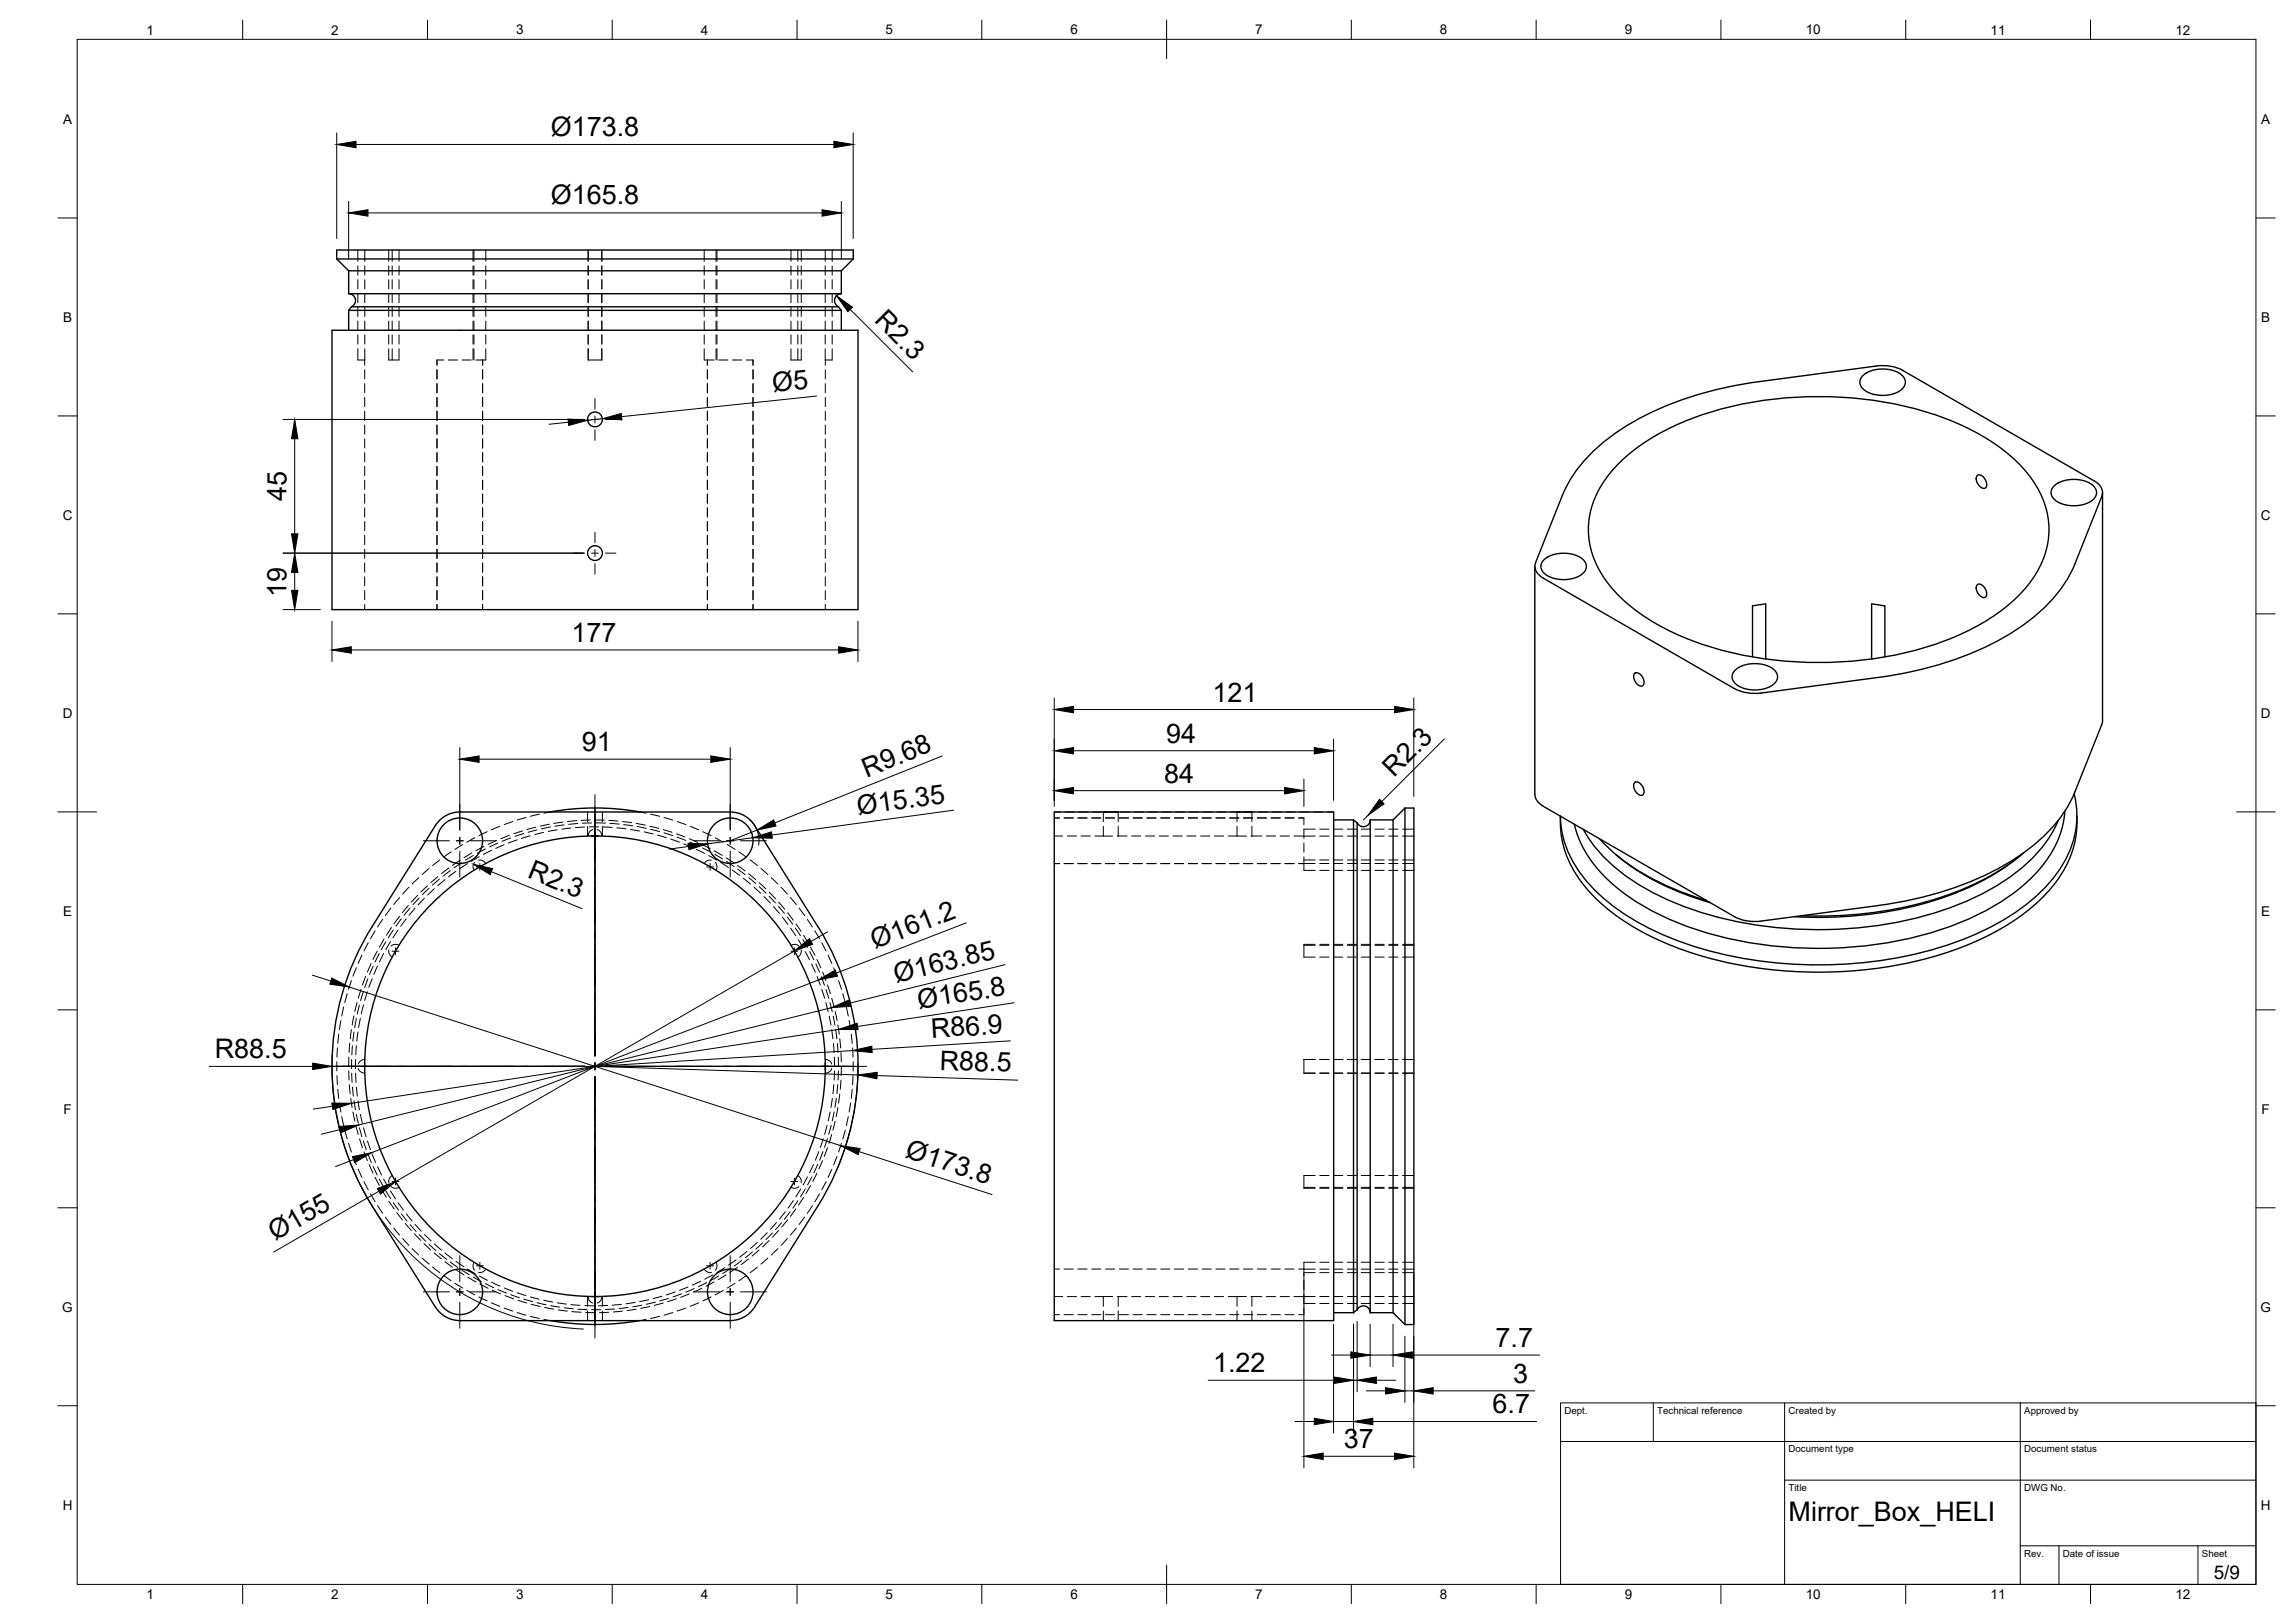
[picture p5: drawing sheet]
<svg xmlns="http://www.w3.org/2000/svg" width="594mm" height="420mm" viewBox="0 0 594 420" stroke-linecap="round" stroke-linejoin="round" font-family="sans-serif">
<defs><g id="words">
<g font-size="7">
<text x="142.6" y="35.2">Ø173.8</text>
<text x="142.6" y="52.9">Ø165.8</text>
<text x="226.1" y="83.2" transform="rotate(45 226.1 83.2)">R2.3</text>
<text x="200.2" y="101.5" transform="rotate(-6 200.2 101.5)">Ø5</text>
<text x="74.2" y="129.7" transform="rotate(-90 74.2 129.7)">45</text>
<text x="74.2" y="154.6" transform="rotate(-90 74.2 154.6)">19</text>
<text x="148" y="166.3">177</text>
<text x="313.9" y="181.7">121</text>
<text x="150.6" y="194.4">91</text>
<text x="301.9" y="192.3">94</text>
<text x="224.3" y="201.3" transform="rotate(-22 224.3 201.3)">R9.68</text>
<text x="301.3" y="202.6">84</text>
<text x="360.8" y="201.5" transform="rotate(-45 360.8 201.5)">R2.3</text>
<text x="222.2" y="210.9" transform="rotate(-8 222.2 210.9)">Ø15.35</text>
<text x="136.2" y="227.1" transform="rotate(22 136.2 227.1)">R2.3</text>
<text x="226.4" y="245.7" transform="rotate(-21 226.4 245.7)">Ø161.2</text>
<text x="232" y="254.4" transform="rotate(-14 232 254.4)">Ø163.85</text>
<text x="237.9" y="261.1" transform="rotate(-9 237.9 261.1)">Ø165.8</text>
<text x="241.1" y="268.6" transform="rotate(-4 241.1 268.6)">R86.9</text>
<text x="55.6" y="274">R88.5</text>
<text x="243.2" y="276.9" transform="rotate(2 243.2 276.9)">R88.5</text>
<text x="234.1" y="299.6" transform="rotate(18 234.1 299.6)">Ø173.8</text>
<text x="71.2" y="321.4" transform="rotate(-30 71.2 321.4)">Ø155</text>
<text x="387.2" y="348.8">7.7</text>
<text x="314" y="355.3">1.22</text>
<text x="391.7" y="358">3</text>
<text x="386.4" y="365.9">6.7</text>
<text x="347.9" y="374.9">37</text>
<text x="463" y="393.7">Mirror_Box_HELI</text>
</g>
<text font-size="4.9" x="573.1" y="408.8">5/9</text>
<g font-size="3.5">
<text x="37.9" y="8.9">1</text>
<text x="85.8" y="8.9">2</text>
<text x="133.6" y="8.9">3</text>
<text x="181.4" y="8.9">4</text>
<text x="229.3" y="8.9">5</text>
<text x="277.1" y="8.9">6</text>
<text x="324.9" y="8.9">7</text>
<text x="372.7" y="8.9">8</text>
<text x="420.6" y="8.9">9</text>
<text x="467.4" y="8.9">10</text>
<text x="515.3" y="8.9">11</text>
<text x="563.1" y="8.9">12</text>
<text x="16.3" y="32">A</text>
<text x="585.3" y="32">A</text>
<text x="16.3" y="83.3">B</text>
<text x="585.3" y="83.3">B</text>
<text x="16.2" y="134.6">C</text>
<text x="585.2" y="134.6">C</text>
<text x="16.2" y="185.8">D</text>
<text x="585.2" y="185.8">D</text>
<text x="16.3" y="237">E</text>
<text x="585.3" y="237">E</text>
<text x="16.4" y="288.3">F</text>
<text x="585.4" y="288.3">F</text>
<text x="16.1" y="339.6">G</text>
<text x="585.1" y="339.6">G</text>
<text x="16.2" y="390.8">H</text>
<text x="585.2" y="390.8">H</text>
<text x="37.9" y="413.9">1</text>
<text x="85.8" y="413.9">2</text>
<text x="133.6" y="413.9">3</text>
<text x="181.4" y="413.9">4</text>
<text x="229.3" y="413.9">5</text>
<text x="277.1" y="413.9">6</text>
<text x="324.9" y="413.9">7</text>
<text x="372.7" y="413.9">8</text>
<text x="420.6" y="413.9">9</text>
<text x="467.4" y="413.9">10</text>
<text x="515.3" y="413.9">11</text>
<text x="563.1" y="413.9">12</text>
</g>
<g font-size="2.5">
<text x="405" y="366">Dept.</text>
<text x="429" y="366">Technical reference</text>
<text x="463" y="366">Created by</text>
<text x="524" y="366">Approved by</text>
<text x="463" y="376">Document type</text>
<text x="524" y="376">Document status</text>
<text x="463" y="386">Title</text>
<text x="524" y="386">DWG No.</text>
<text x="524" y="403">Rev.</text>
<text x="534" y="403">Date of issue</text>
<text x="570" y="403">Sheet</text>
</g>
</g></defs>
<!-- layer: Visible -->
<g fill="none" stroke="#000" stroke-width=".36">
<path d="M87.2 67v-2.3h133.7v2.3M87.2 67h133.7M87.2 67l3.1 3.1M90.3 76h127.5M90.3 70.1h127.5M90.3 70.1v5.9M90.3 76a1.77 1.77 0 0 1 1.7 1.4 1.77 1.77 0 0 1-1 2M91 79.4h126M91 79.4l-.7 .9v5.2M217 79.4l.8 .9M217.8 70.1v5.9M217.8 76a1.77 1.77 0 0 0-1.7 1.4 1.77 1.77 0 0 0 .9 2"/>
<path d="M220.9 67l-3.1 3.1M85.9 85.5h136.2v72.3h-136.2zM90.3 80.3h127.5M217.8 80.3v5.2M482.5 97a8.7 8.7 0 0 1 9.7 0 2.47 2.47 0 0 1 1 2.4 2.47 2.47 0 0 1-1.7 2 8.5 8.5 0 0 1-9.5-1 2.28 2.28 0 0 1 .5-3.4zM485.6 94.8l-30.1 4a85.5 85.5 0 0 0-37.1 13.2 37.5 37.5 0 0 0-14 16.3M485.7 94.7a11.5 11.5 0 0 1 6.9 1.2l49.5 28.6M404.4 128.2l-6.9 17.5M418.9 120.1a57.7 57.7 0 0 1 25.9-14 98.5 98.5 0 0 1 58.8 2.2 50.6 50.6 0 0 1 20.9 13.8 21.8 21.8 0 0 1 4 23.7 36.1 36.1 0 0 1-15.6 15.6 86.2 86.2 0 0 1-42.1 10.1 86.2 86.2 0 0 1-42.2-10.1 36.1 36.1 0 0 1-15.5-15.6 21.2 21.2 0 0 1 2.4-21.7zM511.7 123.2l.5-.3 .4 .1 1.1 .8 .6 1.4-.1 .7-.2 .4h-.9l-1-.8-.5-1.4zM532 125.6a8.7 8.7 0 0 1 9.7 0 2.47 2.47 0 0 1 1 2.4 2.47 2.47 0 0 1-1.7 1.9 8.5 8.5 0 0 1-9.5-1 2.28 2.28 0 0 1 .5-3.3zM542.1 124.5a3.4 3.4 0 0 1 2 4"/>
<path d="M544.1 128.5l-7 17.4a38.5 38.5 0 0 1-16 17.7 86.8 86.8 0 0 1-35 11.8l-30.2 4a11.5 11.5 0 0 1-6.9-1.1M544.3 127.5l-.1 59.4-7.1 18.1a38.3 38.3 0 0 1-16 17.6 87.1 87.1 0 0 1-35 11.8l-30.2 4a11.3 11.3 0 0 1-6.9-1.1l-49.5-28.6-1-.7-.8-.9-.4-1.4M397.3 146.6v59.1M397.5 145.7a3.2 3.2 0 0 0 2 4l49.5 28.6M399.9 144.7a8.7 8.7 0 0 1 9.7 0 2.47 2.47 0 0 1 1 2.4 2.47 2.47 0 0 1-1.7 1.9 8.5 8.5 0 0 1-9.5-.9 2.28 2.28 0 0 1 .5-3.4zM484.5 156.4v14.2M484.5 156.3l3.4 .6v13.2M511.7 151.5l.4-.3h.5l1.1 .9 .6 1.4-.1 .7-.3 .4h-.9l-1-1-.4-1.2zM423.3 174.2a2.29 2.29 0 0 1 2.1 3.1 1.37 1.37 0 0 1-2.1-.9 1.79 1.79 0 0 1 0-2.2zM449.4 173.3a8.7 8.7 0 0 1 9.7 0 2.47 2.47 0 0 1 1 2.4 2.47 2.47 0 0 1-1.7 1.9 8.5 8.5 0 0 1-9.5-1 2.28 2.28 0 0 1 .5-3.3zM453.6 170.1v-13.2l3.5-.6v14.3M142.4 210.2a66.9 66.9 0 0 1 23.2 0"/>
<path d="M272.9 210.2h72.3v131.7h-72.3zM345.2 212.3h5.2l.9 .7v126.1M350.4 212.3v127.5M354.7 212.3v127.5M354.7 212.2a1.77 1.77 0 0 1-1.4 1.8 1.77 1.77 0 0 1-2-1M354.7 212.3h5.9M360.6 212.3v127.5M363.7 209.2h2.3v133.7h-2.3M363.7 209.2v133.7M363.7 209.2l-3.1 3.1M414 217.1a57.5 57.5 0 0 0 25.8 15.4l1.9 .6M423.3 202.5a2.29 2.29 0 0 1 2.1 3.1 1.37 1.37 0 0 1-2.1-.9 1.79 1.79 0 0 1 0-2.2z"/>
<path d="M532.9 212.2a37.7 37.7 0 0 1-16.6 17.4 90.6 90.6 0 0 1-43.3 11 95.5 95.5 0 0 1-44.5-9.2 42.3 42.3 0 0 1-18.7-16.7M534.5 209.9a26.9 26.9 0 0 1-8.9 17.6 64.5 64.5 0 0 1-28.5 14.7 105.3 105.3 0 0 1-61.1-2.6 54.8 54.8 0 0 1-22.8-15.1 27 27 0 0 1-5.7-11.1M536.9 205.5a24.4 24.4 0 0 1-5.2 21.5 55.4 55.4 0 0 1-24.5 16.6 109.1 109.1 0 0 1-75.2-.9 52.1 52.1 0 0 1-23.2-17 25.1 25.1 0 0 1-4.9-14.4 26.2 26.2 0 0 0 7.1 19.1 57 57 0 0 0 22.4 14.7 109.3 109.3 0 0 0 74.8 0 57 57 0 0 0 22.4-14.7 26.2 26.2 0 0 0 7-19.2M96.3 239.9l16.4-26.2a7.4 7.4 0 0 1 6.3-3.5h70a7.4 7.4 0 0 1 6.3 3.5l16.5 26.2M96.3 239.9a68.1 68.1 0 0 0 0 72.2l16.4 26.3a7.5 7.5 0 0 0 6.3 3.5h70a7.5 7.5 0 0 0 6.3-3.5l16.5-26.3a68.1 68.1 0 0 0 0-72.2M418.3 221.2l.6 .5M418.9 221.7a65.2 65.2 0 0 0 23.8 12M523.3 221.2a67.1 67.1 0 0 1-28.6 13.6 105.5 105.5 0 0 1-30.2 2.5M523.9 220.7a69.2 69.2 0 0 1-30.1 14 107 107 0 0 1-27.5 2.4M345.2 339.8h5.2M351.3 339.1l-.9 .7M351.3 339.1a1.77 1.77 0 0 1 2-1 1.77 1.77 0 0 1 1.4 1.7"/>
<path d="M354.7 339.8h5.9M360.6 339.8l3.1 3.1M142.4 341.9a66.9 66.9 0 0 0 23.2 0"/>
<circle cx="154" cy="108.6" r="1.92"/>
<circle cx="154" cy="143.2" r="1.92"/>
<circle cx="119" cy="217.6" r="5.9"/>
<circle cx="189" cy="217.6" r="5.9"/>
<circle cx="154" cy="276" r="59.6"/>
<circle cx="119" cy="334.4" r="5.9"/>
<circle cx="189" cy="334.4" r="5.9"/>
</g>
<!-- layer: Hidden -->
<g fill="none" stroke="#000" stroke-width=".26">
<path d="M92.6 64.7v2.9M92.6 68.8v2.4M92.6 72.4v2.4M92.6 76v2.4M92.6 79.6v2.3M94.4 64.7v2.9M94.4 68.8v2.4M94.4 72.4v2.4M94.4 76v2.4M94.4 79.6v2.3M100.6 64.7v2.9M100.6 68.8v2.4"/>
<path d="M100.6 72.4v2.4M100.6 76v2.4M100.6 79.6v2.3M101.5 64.7v2.9M101.5 68.8v2.4M101.5 72.4v2.4M101.5 76v2.4M101.5 79.6v2.3M103.3 64.7v2.9M103.3 68.8v2.4M103.3 72.4v2.4M103.3 76v2.4"/>
<path d="M103.3 79.6v2.3M122.4 64.7v2.9M122.4 68.8v2.4M122.4 72.4v2.4M122.4 76v2.4M122.4 79.6v2.3M122.7 64.7v2.9M122.7 68.8v2.4M122.7 72.4v2.4M122.7 76v2.4M122.7 79.6v2.3M125.8 64.7v2.9"/>
<path d="M125.8 68.8v2.4M125.8 72.4v2.4M125.8 76v2.4M125.8 79.6v2.3M152.3 64.7v2.9M152.3 68.8v2.4M152.3 72.4v2.4M152.3 76v2.4M152.3 79.6v2.3M155.8 64.7v2.9M155.8 68.8v2.4M155.8 72.4v2.4"/>
<path d="M155.8 76v2.4M155.8 79.6v2.3M182.3 64.7v2.9M182.3 68.8v2.4M182.3 72.4v2.4M182.3 76v2.4M182.3 79.6v2.3M185.4 64.7v2.9M185.4 68.8v2.4M185.4 72.4v2.4M185.4 76v2.4M185.4 79.6v2.3"/>
<path d="M185.6 64.7v2.9M185.6 68.8v2.4M185.6 72.4v2.4M185.6 76v2.4M185.6 79.6v2.3M204.7 64.7v2.9M204.7 68.8v2.4M204.7 72.4v2.4M204.7 76v2.4M204.7 79.6v2.3M206.5 64.7v2.9M206.5 68.8v2.4"/>
<path d="M206.5 72.4v2.4M206.5 76v2.4M206.5 79.6v2.3M207.4 64.7v2.9M207.4 68.8v2.4M207.4 72.4v2.4M207.4 76v2.4M207.4 79.6v2.3M213.6 64.7v2.9M213.6 68.8v2.4M213.6 72.4v2.4M213.6 76v2.4"/>
<path d="M213.6 79.6v2.3M215.4 64.7v2.9M215.4 68.8v2.4M215.4 72.4v2.4M215.4 76v2.4M215.4 79.6v2.3M92.6 90.3v2.9h1.8M92.6 83.1v2.4M92.6 86.7v2.4M94.4 95.7v2.4M94.4 99.3v2.4M94.4 83.1v2.4"/>
<path d="M94.4 86.7v2.4M94.4 90.3v4.3M100.6 90.3v2.9h2.7v-2.9M100.6 83.1v2.4M100.6 86.7v2.4M101.5 83.1v2.4M101.5 86.7v2.4M101.5 90.3v2.9M103.3 83.1v2.4M103.3 86.7v2.4M113.1 95.7v2.4M113.1 99.3v2.4"/>
<path d="M114.9 93.2h-1.8v1.4M116 93.2h2.4M119.6 93.2h2.4M122.4 83.1v2.4M122.4 86.7v2.4M122.4 90.3v2.9M122.7 83.1v2.4M122.7 86.7v2.4M122.7 90.3v2.9M123.2 93.2h1.7M124.9 93.2v1.4M124.9 95.7v2.4"/>
<path d="M124.9 99.3v2.4M125.8 90.3v2.9h-.9M125.8 83.1v2.4M125.8 86.7v2.4M152.3 90.3v2.9h3.5v-2.9M152.3 83.1v2.4M152.3 86.7v2.4M155.8 83.1v2.4M155.8 86.7v2.4M182.3 90.3v2.9h.8M182.3 83.1v2.4M182.3 86.7v2.4"/>
<path d="M183.1 93.2h1.7M183.1 93.2v1.4M183.1 95.7v2.4M183.1 99.3v2.4M185.4 83.1v2.4M185.4 86.7v2.4M185.4 90.3v2.9M185.6 83.1v2.4M185.6 86.7v2.4M185.6 90.3v2.9M186.1 93.2h2.3M189.6 93.2h2.4"/>
<path d="M193.2 93.2h1.7v1.4M194.9 95.7v2.4M194.9 99.3v2.4M204.7 90.3v2.9h2.7v-2.9M204.7 83.1v2.4M204.7 86.7v2.4M206.5 83.1v2.4M206.5 86.7v2.4M206.5 90.3v2.9M207.4 83.1v2.4M207.4 86.7v2.4M213.6 83.1v2.4"/>
<path d="M213.6 86.7v2.4M213.6 90.3v4.3M213.6 95.7v2.4M213.6 99.3v2.4M215.4 90.3v2.9h-1.8M215.4 83.1v2.4M215.4 86.7v2.4M94.4 102.9v2.4M94.4 106.4v2.4M94.4 110v2.4M94.4 113.6v2.4M94.4 117.2v2.3"/>
<path d="M113.1 102.9v2.4M113.1 106.4v2.4M113.1 110v2.4M113.1 113.6v2.4M113.1 117.2v2.3M124.9 102.9v2.4M124.9 106.4v2.4M124.9 110v2.4M124.9 113.6v2.4M124.9 117.2v2.3M183.1 102.9v2.4M183.1 106.4v2.4"/>
<path d="M183.1 110v2.4M183.1 113.6v2.4M183.1 117.2v2.3M194.9 102.9v2.4M194.9 106.4v2.4M194.9 110v2.4M194.9 113.6v2.4M194.9 117.2v2.3M213.6 102.9v2.4M213.6 106.4v2.4M213.6 110v2.4M213.6 113.6v2.4"/>
<path d="M213.6 117.2v2.3M94.4 120.7v2.4M94.4 124.3v2.4M94.4 127.9v2.4M94.4 131.5v2.3M94.4 135v2.4M94.4 138.6v2.4M113.1 120.7v2.4M113.1 124.3v2.4M113.1 127.9v2.4M113.1 131.5v2.3M113.1 135v2.4"/>
<path d="M113.1 138.6v2.4M124.9 120.7v2.4M124.9 124.3v2.4M124.9 127.9v2.4M124.9 131.5v2.3M124.9 135v2.4M124.9 138.6v2.4M183.1 120.7v2.4M183.1 124.3v2.4M183.1 127.9v2.4M183.1 131.5v2.3M183.1 135v2.4"/>
<path d="M183.1 138.6v2.4M194.9 120.7v2.4M194.9 124.3v2.4M194.9 127.9v2.4M194.9 131.5v2.3M194.9 135v2.4M194.9 138.6v2.4M213.6 120.7v2.4M213.6 124.3v2.4M213.6 127.9v2.4M213.6 131.5v2.3M213.6 135v2.4"/>
<path d="M213.6 138.6v2.4M94.4 142.2v2.4M94.4 145.8v2.3M94.4 149.3v2.4M94.4 152.9v2.4M94.4 156.5v1.3M113.1 142.2v2.4M113.1 145.8v2.3M113.1 149.3v2.4M113.1 152.9v2.4M113.1 156.5v1.3M124.9 142.2v2.4"/>
<path d="M124.9 145.8v2.3M124.9 149.3v2.4M124.9 152.9v2.4M124.9 156.5v1.3M183.1 142.2v2.4M183.1 145.8v2.3M183.1 149.3v2.4M183.1 152.9v2.4M183.1 156.5v1.3M194.9 142.2v2.4M194.9 145.8v2.3M194.9 149.3v2.4"/>
<path d="M194.9 152.9v2.4M194.9 156.5v1.3M213.6 142.2v2.4M213.6 145.8v2.3M213.6 149.3v2.4M213.6 152.9v2.4M213.6 156.5v1.3M119.8 218.6l-2 1.3M122.9 216.9l-2.1 1.1M125.3 219.1l-2.1 1.1M125.6 219.8l-2.1 1.1M126.1 215.3l-2.1 1"/>
<path d="M128.5 217.6l-2.2 1M128.9 218.3l-2.2 .9M129.4 213.9l-2.2 .9M130.5 218.7l-2.2 .9M131.8 216.3l-2.2 .8M132.2 216.9l-2.2 .9M132.8 212.7l-2.3 .8M133.8 217.4l-2.2 .8M135.2 215.1l-2.2 .7M135.6 215.8l-2.3 .7M136.2 211.6l-2.3 .7M137.2 216.4l-2.2 .6"/>
<path d="M138.7 214.1l-2.3 .7M139 214.8l-2.3 .7M139.6 210.8l-2.3 .5M140.7 215.5l-2.3 .5M142.2 213.4l-2.4 .5M142.4 210.2l-1.6 .3M142.5 214.1l-2.3 .5M144.2 214.8l-2.3 .4M145.7 212.8l-2.4 .4M146 213.6l-2.3 .3M147.8 214.4l-2.4 .3M149.3 212.4l-2.4 .3"/>
<path d="M149.6 213.2l-2.4 .2M151.3 214.1l-2.4 .1M152.1 210.2v2.5M152.1 213.9v2.6M152.5 214.1h2.4M152.8 212.3l-2.3 .1M153.1 213l-2.4 .1M153.4 214.8l-.9 .7-.2 1M154 212.3h2.4M154.3 213l2.4 .1M154.6 214.8l.9 .7 .3 1M155.9 210.2v2.5"/>
<path d="M155.9 213.9v2.6M156.1 214.1l2.4 .1M157.6 212.4l2.4 .2M157.9 213.1l2.4 .2M159.7 214.3l2.3 .3M161.2 212.7l2.3 .3M161.4 213.5l2.4 .3M163.2 214.7l2.4 .4M164.7 213.2l2.3 .4M165 214l2.3 .4M165.6 210.2l1.7 .3M166.7 215.3l2.4 .6"/>
<path d="M168.2 213.9l2.3 .6M168.4 210.8l2.3 .5M168.4 214.7l2.4 .6M170.2 216.2l2.3 .7M171.7 214.8l2.3 .7M171.9 215.6l2.3 .7M171.9 211.6l2.3 .7M173.6 217.2l2.3 .8M175.1 215.9l2.2 .8M175.3 216.7l2.2 .9M175.3 212.7l2.2 .8M177 218.5l2.2 .9"/>
<path d="M178.4 217.1l2.2 1M178.6 218l2.2 1M178.6 213.9l2.2 .9M180.3 219.9l2.1 1M181.7 218.6l2.1 1.1M181.8 219.5l2.2 1.1M181.9 215.3l2.2 1M185.1 216.9l2.1 1.1M188.3 218.6l2 1.3M272.9 210.2h1.6M272.9 216.4h2.2M272.9 211.8h1.4"/>
<path d="M275.4 211.8h2.4M275.7 210.2h2.4M276.3 216.4h2.4M279 211.8h2.4M279.3 210.2h2.4M279.8 216.4h2.4M282.6 211.8h2.4M282.9 210.2h2.3M283.4 216.4h2.2M285.6 216.4l2.4 .1M285.6 210.2v2.5M285.6 213.9v2.5"/>
<path d="M286.2 211.8h2.3M286.2 210.2h-.6h3.8h-3M289.2 216.4h.3M289.5 210.2v2.5M289.5 213.9v2.5M289.5 216.4h2.2M289.7 211.8h2.4M290 210.2h2.4M292.9 216.4h2.4M293.3 211.8h2.4M293.6 210.2h2.4M296.5 216.4h2.4"/>
<path d="M296.9 211.8h2.4M297.2 210.2h2.3M300.1 216.4h2.4M300.5 211.8h2.3M300.7 210.2h2.4M303.6 216.4h2.4M304 211.8h2.4M304.3 210.2h2.4M307.2 216.4h2.4M307.6 211.8h2.4M307.9 210.2h2.4M310.8 216.4h2.4"/>
<path d="M311.2 211.8h2.3M311.4 210.2h2.4M314.3 216.4h2.4M314.7 211.8h2.4M315 210.2h2.4M317.9 216.4h2.3M318.3 211.8h2.4M318.6 210.2h2.4M320.2 216.4l2.4 .1M320.2 210.2v2.5M320.2 213.9v2.5M320.9 210.2h-.7h3.9h-.7"/>
<path d="M321.9 211.8h2.4M322.1 210.2h.1M322.2 210.2h2.3M323.8 216.4h.3M324.1 210.2v2.5M324.1 213.9v2.5M324.1 216.4h2.5M325.5 211.8h2.3M325.7 210.2h2.4M327.8 216.4h2.4M329 211.8h2.4M329.3 210.2h2.4"/>
<path d="M331.4 216.4h2.4M332.6 211.8h2.4M332.9 210.2h2.4M335 216.4h2.5M336.2 211.8h1.3v1.7M336.4 210.2h2.4M337.5 218.2v2.4M337.5 216.5h2.9M340 210.2h2.4M340.4 214.7h-2.9v2.3M341.6 216.5h2.4M341.6 214.7h2.4"/>
<path d="M343.6 210.2h1.6M345.2 216.5h2.4M345.2 214.7h2.4M348.8 216.5h2.4M348.8 214.7h2.4M352.4 216.5h2.3M352.4 214.7h2.3M355.9 216.5h2.4M355.9 214.7h2.4M359.5 216.5h2.4M359.5 214.7h2.4M363.1 216.5h2.9"/>
<path d="M363.1 214.7h2.9M99.1 238l-1.4 2M101.2 235.1l-1.4 1.9M103.4 237.2l-1.4 1.9M103.4 232.3l-1.5 1.9M103.9 237.9l-1.4 1.9M105.2 237.9l-1.5 1.9M105.7 234.4l-1.5 1.9M105.9 229.7l-1.7 1.8M106.1 235.1l-1.5 1.8M107.4 235.1l-1.5 1.9M108.1 231.8l-1.6 1.8"/>
<path d="M108.4 227.2l-1.7 1.7M108.5 232.5l-1.6 1.7M109.9 232.5l-1.7 1.8M110.7 229.3l-1.8 1.6M111.1 230l-1.8 1.6M111.1 224.8l-1.8 1.6M112.4 230.1l-1.7 1.6M113.3 226.9l-1.8 1.6M113.7 227.6l-1.8 1.5M113.9 222.6l-1.9 1.5M115.2 227.7l-1.9 1.6M116.2 224.7l-1.9 1.5"/>
<path d="M116.5 225.4l-1.8 1.4M116.8 220.5l-2 1.4M118 225.6l-1.9 1.4M119.1 222.7l-2 1.3M119.5 223.4l-2 1.3M121 223.6l-2 1.3M122.1 220.8l-2 1.2M122.5 221.5l-2 1.2M122.9 223.3l-.4 .7 .2 1.3M123.9 222.7l1.2 .2 .7 .6M124.1 221.8l-2.1 1.2M127.2 220.1l-2.1 1.1"/>
<path d="M183.5 221.5l2 1.2M184.1 222.7l-1.1 .2-.7 .6M184.9 220.2l2 1.2M185 221.2l2 1.2M185.2 223.3l.4 .7-.2 1.3M186.5 223.3l2.1 1.3M188 222.1l1.9 1.3M188.1 223l1.9 1.3M189.5 225.2l2 1.4M190.9 224l1.9 1.5M191 225l1.9 1.5M191.3 220.5l1.9 1.4"/>
<path d="M192.4 227.4l1.8 1.5M193.8 226.2l1.8 1.5M193.8 227.2l1.8 1.5M194.2 222.6l1.9 1.5M195.2 229.6l1.7 1.7M196.5 228.5l1.8 1.6M196.5 229.5l1.8 1.7M197 224.8l1.8 1.6M197.7 232.1l1.7 1.7M199.1 232l1.6 1.7M199.1 230.9l1.7 1.8M199.6 227.2l1.8 1.7"/>
<path d="M200.2 234.7l1.6 1.8M201.5 234.6l1.6 1.9M201.6 233.6l1.5 1.8M202.2 229.7l1.6 1.8M202.5 237.4l1.5 1.9M203.8 237.4l1.4 1.9M203.9 236.3l1.4 1.9M204.6 232.3l1.5 1.9M206 239.2l1.4 1.9M206.9 235.1l1.4 1.9M209 238l1.3 2M272.9 223.6h1.4"/>
<path d="M275.4 223.6h2.4M279 223.6h2.4M282.6 223.6h2.4M286.2 223.6h2.3M289.7 223.6h2.4M293.3 223.6h2.4M296.9 223.6h2.4M300.5 223.6h2.3M304 223.6h2.4M307.6 223.6h2.4M311.2 223.6h2.3M314.7 223.6h2.4"/>
<path d="M318.3 223.6h2.4M321.9 223.6h2.4M325.5 223.6h2.3M329 223.6h2.4M332.6 223.6h2.4M336.2 223.6h1.3M337.5 223.6v1.7h2.9M337.5 221.8v1.8M337.5 223.5h2.9M337.5 222.6h2.9M341.6 225.3h2.4M341.6 223.5h2.4"/>
<path d="M341.6 222.6h2.4M345.2 225.3h2.4M345.2 223.5h2.4M345.2 222.6h2.4M348.8 225.3h2.4M348.8 223.5h2.4M348.8 222.6h2.4M352.4 225.3h2.3M352.4 223.5h2.3M352.4 222.6h2.3M355.9 225.3h2.4M355.9 223.5h2.4"/>
<path d="M355.9 222.6h2.4M359.5 225.3h2.4M359.5 223.5h2.4M359.5 222.6h2.4M363.1 225.3h2.9M363.1 223.5h2.9M363.1 222.6h2.9M89.9 257.2l-.7 2.3M91 253.9l-.8 2.2M92.2 250.5l-.8 2.2M92.4 259.5l-.6 2.4M93.5 256.1l-.7 2.3"/>
<path d="M93.7 247.2l-1 2.2M94 256.8l-.7 2.2M94.7 252.8l-.9 2.2M95.1 256.7l-.7 2.3M95.2 253.4l-.8 2.2M95.3 244.1l-1.1 2.1M96.1 249.4l-1 2.3M96.3 253.4l-.8 2.2M96.6 250.1l-.9 2.2M97.1 241l-1.2 2M97.6 246.3l-1 2.1M97.7 250.1l-.9 2.2"/>
<path d="M98.1 246.9l-1 2.1M99.3 246.9l-1.1 2.1M99.4 243.1l-1.2 2.1M99.9 243.8l-1.2 2.1M100.6 245.9l.2 1.2 .7 .7M101.1 243.8l-1.2 2M101.3 240.1l-1.3 2M101.8 240.8l-1.3 2M103 240.8l-1.3 2M103.3 244.7l-1.3-.2-.8 .4M204.7 240.3l1.3 2M204.7 244.7l1.3-.2 .8 .4"/>
<path d="M205.9 240.3l1.3 2M206.6 243.2l1.3 2.1M207.4 245.9l-.2 1.2-.7 .7M207.8 243.2l1.2 2.1M208 242.1l1.3 2.1M208.4 246.3l1.1 2.2M209.6 246.4l1.1 2.1M209.8 245.2l1.1 2.1M210.1 249.5l1 2.2M210.9 241l1.3 2M211.2 249.6l1 2.1M211.5 248.4l1 2.1"/>
<path d="M211.5 252.8l.8 2.2M212.6 252.8l.8 2.3M212.7 244.1l1.1 2.1M212.7 256.2l.8 2.2M212.9 251.7l.9 2.2M213.8 259.6l.6 2.3M213.8 256.2l.7 2.2M214.2 255l.7 2.3M214.4 247.2l.9 2.2M214.8 259.6l.6 2.3M215.3 258.4l.6 2.3M215.8 250.5l.9 2.2"/>
<path d="M217.1 253.9l.7 2.2M218.2 257.3l.6 2.2M337.5 244.7h2.9M340.4 244.5h-2.9v3.3h2.9M341.6 247.8h2.4M341.6 244.7h2.4M341.6 244.5h2.4M345.2 247.8h2.4M345.2 244.7h2.4M345.2 244.5h2.4M348.8 247.8h2.4M348.8 244.7h2.4"/>
<path d="M348.8 244.5h2.4M352.4 247.8h2.3M352.4 244.7h2.3M352.4 244.5h2.3M355.9 247.8h2.4M355.9 244.7h2.4M355.9 244.5h2.4M359.5 247.8h2.4M359.5 244.7h2.4M359.5 244.5h2.4M363.1 247.8h2.9M363.1 244.7h2.9"/>
<path d="M363.1 244.5h2.9M87.2 274.8v2.4M87.2 278.4l.2 2.4M87.4 271.3l-.2 2.4M87.7 267.7l-.3 2.4M88.2 264.2l-.3 2.4M89 260.7l-.5 2.3M90.3 277.2l.1 2.4M90.3 273.7v2.3M90.5 270.1l-.1 2.4M91 266.5l-.3 2.4M91 274.3v2.3"/>
<path d="M91 277.8l.1 2.4M91.2 270.7l-.1 2.4M91.6 263l-.4 2.4M91.6 267.2l-.3 2.3M92.1 274.3l-.1 2.3M92.1 277.8l.1 2.4M92.2 263.7l-.4 2.3M92.2 270.7l-.1 2.4M92.7 267.1l-.3 2.4M92.7 276.6l.5 .8 1.2 .4M93 260.2l-.5 2.3M93.3 263.6l-.5 2.4"/>
<path d="M94.1 260.2l-.6 2.3M94.4 274.3l-1.2 .4-.5 .8M213.6 274.3l1.2 .4 .5 .8M214.6 263l.5 2.4M215.3 266.6l.3 2.3M215.3 276.6l-.5 .8-1.2 .4M215.7 263.1l.4 2.3M215.7 270.1l.2 2.4M216 273.7v2.3M216 277.2l-.1 2.4M216.2 261.9l.5 2.3M216.3 266.6l.3 2.3"/>
<path d="M216.7 270.1l.2 2.4M216.9 265.4l.4 2.3M217 273.7v2.3M217 277.2l-.1 2.4M217.4 268.9l.2 2.4M217.7 272.5l.1 2.4M217.7 279.6l-.2 2.4M217.8 276.1l-.1 2.3M219.1 260.7l.5 2.3M219.8 264.2l.4 2.4M220.3 267.7l.3 2.4M220.7 271.3l.1 2.4"/>
<path d="M220.8 278.4l-.1 2.4M220.9 274.8v2.4M340.4 274.3h-2.9v3.5h2.9M341.6 277.8h2.4M341.6 274.3h2.4M345.2 277.8h2.4M345.2 274.3h2.4M348.8 277.8h2.4M348.8 274.3h2.4M352.4 277.8h2.3M352.4 274.3h2.3M355.9 277.8h2.4"/>
<path d="M355.9 274.3h2.4M359.5 277.8h2.4M359.5 274.3h2.4M363.1 277.8h2.9M363.1 274.3h2.9M87.4 282l.3 2.4M87.9 285.5l.3 2.4M88.5 289.1l.5 2.3M89.2 292.5l.7 2.3M90.2 296l.8 2.2M90.4 280.8l.3 2.4M90.8 284.4l.3 2.3"/>
<path d="M91.2 281.4l.3 2.4M91.4 287.9l.4 2.3M91.4 299.4l.8 2.2M91.6 284.9l.4 2.4M92.1 291.4l.6 2.3M92.2 288.5l.6 2.3M92.2 281.4l.3 2.4M92.7 285l.3 2.3M93 291.9l.7 2.3M93.1 294.8l.7 2.3M93.3 288.5l.5 2.3M94 295.4l.8 2.2"/>
<path d="M94.1 292l.7 2.3M94.2 298.2l.9 2.2M95.1 295.4l.8 2.2M95.2 298.7l.9 2.2M96.3 298.7l.9 2.2M211.9 298.2l-.8 2.2M213 298.1l-.8 2.3M213.1 294.8l-.8 2.3M214.1 291.4l-.6 2.2M214.2 294.8l-.8 2.2M214.2 297.1l-.8 2.3M214.9 287.9l-.5 2.3"/>
<path d="M215.2 291.3l-.7 2.3M215.3 293.7l-.7 2.3M215.5 284.3l-.4 2.4M215.8 280.8l-.2 2.3M215.9 287.8l-.5 2.4M216.2 290.2l-.6 2.4M216.5 284.3l-.4 2.4M216.7 299.4l-.9 2.2M216.9 280.8l-.3 2.3M216.9 286.7l-.4 2.4M217.4 283.2l-.3 2.4M217.8 296l-.7 2.2"/>
<path d="M218.8 292.5l-.6 2.4M219.6 289.1l-.5 2.3M220.2 285.5l-.4 2.4M220.6 282l-.3 2.4M92.7 302.7l1 2.1M94.2 305.9l1.1 2.1M95.6 301.5l1 2.2M95.9 309.1l1.2 2M96.6 302l1 2.2M97.1 304.8l1.1 2.1M97.7 302l1.1 2.2M97.7 312.1l1.4 2"/>
<path d="M98.2 305.2l1.1 2.1M98.8 307.9l1.2 2M99.3 305.2l1.2 2.1M99.7 315.1l1.5 1.9M99.9 308.3l1.3 2M100.6 311l1.4 1.9M101.1 308.3l1.3 2M101.2 307.2l.8 .4 1.3-.2M101.5 304.3l-.7 .7-.2 1.2M101.8 311.3l1.4 2M101.9 317.9l1.5 1.8M102.7 313.9l1.5 1.9"/>
<path d="M103 311.3l1.4 2M103.9 314.2l1.5 1.9M104.9 316.7l1.5 1.8M105.2 314.2l1.5 1.9M106.2 317l1.5 1.8M107.3 319.4l1.6 1.7M107.4 317l1.7 1.7M108.5 319.7l1.7 1.7M109.9 319.6l1.7 1.6M198.6 319.1l-1.7 1.7M199.9 319.2l-1.6 1.7M201 316.5l-1.6 1.8"/>
<path d="M201.5 318.5l-1.6 1.8M202.3 316.5l-1.6 1.8M203.3 313.7l-1.5 1.9M203.9 315.8l-1.5 1.8M204.5 313.7l-1.4 1.9M205.4 310.8l-1.4 2M206 312.9l-1.4 2M206.1 317.9l-1.5 1.8M206.5 304.3l.7 .7 .2 1.2M206.6 310.8l-1.4 2M206.8 307.2l-.8 .4-1.3-.2M207.3 307.8l-1.3 2"/>
<path d="M208 310l-1.3 2M208.3 315.1l-1.4 1.9M208.4 307.8l-1.2 2M209 304.7l-1.1 2.1M209.8 306.9l-1.2 2.1M210.2 304.7l-1.2 2.1M210.3 312.1l-1.3 2M210.6 301.5l-1.1 2.1M211.5 303.7l-1.1 2.2M211.7 301.4l-1 2.2M212.1 309.1l-1.2 2M212.9 300.5l-.9 2.1"/>
<path d="M213.8 305.9l-1.1 2.1M215.3 302.7l-.9 2.1M337.5 307.4h2.9M340.4 304.3h-2.9v3.3h2.9M341.6 307.4h2.4M341.6 304.3h2.4M341.6 307.6h2.4M345.2 307.4h2.4M345.2 304.3h2.4M345.2 307.6h2.4M348.8 307.4h2.4M348.8 304.3h2.4"/>
<path d="M348.8 307.6h2.4M352.4 307.4h2.3M352.4 304.3h2.3M352.4 307.6h2.3M355.9 307.4h2.4M355.9 304.3h2.4M355.9 307.6h2.4M359.5 307.4h2.4M359.5 304.3h2.4M359.5 307.6h2.4M363.1 307.4h2.9M363.1 304.3h2.9"/>
<path d="M363.1 307.6h2.9M104.2 320.6l1.6 1.8M106.7 323.2l1.7 1.7M109.3 325.7l1.8 1.6M109.8 322l1.7 1.6M111.1 322.2l1.7 1.5M112 328l1.9 1.5M112.4 324.4l1.9 1.5M112.5 322.1l1.8 1.5M113.7 324.5l1.9 1.5M114.8 330.2l2 1.4M115.2 324.4l1.9 1.4"/>
<path d="M115.2 326.6l1.9 1.4M116.6 326.7l1.9 1.4M117.8 332.2l2 1.3M118 326.5l2 1.4M118.1 328.7l2 1.3M119.5 328.8l2 1.2M120.8 334.1l2.1 1.1M121 328.5l2 1.3M121.1 330.6l2.1 1.3M122.5 330.6l2.1 1.2M122.7 326.8l-.2 1.2 .4 .8M124 335.7l2.1 1.1"/>
<path d="M124.1 330.3l2.1 1.1M124.2 332.4l2.1 1.1M125.7 332.3l2.1 1.1M125.8 328.5l-.7 .7-1.2 .2M127.2 337.3l2.2 .9M127.3 332l2.1 1M127.4 334l2.2 .9M128.9 333.8l2.2 1M130.5 338.6l2.2 .8M130.5 333.4l2.2 .9M130.7 335.4l2.2 .8M132.2 335.2l2.3 .7"/>
<path d="M133.9 334.7l2.2 .7M133.9 339.8l2.2 .7M134.1 336.6l2.3 .7M135.6 336.3l2.3 .7M137.3 335.7l2.3 .6M137.5 337.7l2.3 .5M139 337.2l2.4 .6M140.7 336.6l2.4 .5M141 338.5l2.3 .4M142.5 338l2.3 .4M144.3 337.3l2.3 .3M144.5 339.1l2.4 .3"/>
<path d="M146 338.6l2.4 .2M147.8 337.7l2.4 .2M148 339.5l2.4 .2M149.6 338.9l2.4 .1M151.4 338l2.3 .1M151.6 339.8h2.4M152.1 335.6v2.6M152.1 339.4v2.5M152.3 335.6l.2 1 .9 .7M153.1 339h2.4M155.8 335.6l-.3 1-.9 .7M155.9 335.6v2.6"/>
<path d="M155.9 339.4v2.5M157.3 337.9l-2.4 .1M157.6 339.7l-2.4 .1M159.1 338.9l-2.4 .1M160.9 337.7l-2.4 .2M161.1 339.4l-2.3 .2M162.6 338.5l-2.3 .3M164.4 337.2l-2.3 .3M164.7 338.9l-2.4 .4M166.1 337.9l-2.3 .4M167.9 336.5l-2.3 .5M168.2 338.2l-2.3 .5"/>
<path d="M169.6 337.1l-2.3 .6M171.4 335.6l-2.3 .6M171.7 337.3l-2.3 .6M173.1 336.1l-2.3 .7M174.2 339.8l-2.3 .7M174.8 334.5l-2.3 .7M175.1 336.2l-2.3 .8M176.4 334.9l-2.2 .8M177.5 338.6l-2.2 .8M178.1 333.2l-2.2 .9M178.4 335l-2.2 .9M179.7 333.6l-2.2 .9"/>
<path d="M180.8 337.3l-2.2 .9M181.4 331.7l-2.2 1M181.7 333.5l-2.2 1M182.3 328.5l.7 .7 1.1 .2M182.9 332l-2.1 1.1M184.1 335.7l-2.2 1.1M184.5 330l-2.1 1.2M184.8 331.9l-2 1.1M185.4 326.8l.2 1.2-.4 .8M186.1 330.3l-2.1 1.2M187.2 334.1l-2.1 1.1M187.6 328.2l-2.1 1.2"/>
<path d="M187.9 330.1l-2 1.2M189.1 328.4l-2 1.3M190.3 332.2l-2 1.3M190.5 326.2l-1.9 1.3M190.9 328.1l-2 1.3M192 326.3l-1.9 1.4M193.2 330.2l-1.9 1.4M193.4 324l-1.9 1.5M193.8 325.9l-1.9 1.5M194.8 324.1l-1.9 1.5M196 328l-1.8 1.5M196 321.6l-1.7 1.6"/>
<path d="M196.5 323.6l-1.8 1.6M197.4 321.7l-1.7 1.6M198.8 325.7l-1.8 1.6M199.1 321.1l-1.7 1.7M201.4 323.2l-1.8 1.7M203.8 320.6l-1.6 1.8M272.9 328.5h1.4M272.9 335.7h2.2M275.4 328.5h2.4M276.3 335.7h2.4M279 328.5h2.4M279.8 335.7h2.4"/>
<path d="M282.6 328.5h2.4M283.4 335.7h2.2M285.6 335.7v2.5M285.6 339.4v2.5M286.2 328.5h2.3M288 335.6l-2.4 .1M289.2 335.7h.3M289.5 335.7v2.5M289.5 339.4v2.5M289.5 335.7h2.2M289.7 328.5h2.4M292.9 335.7h2.4"/>
<path d="M293.3 328.5h2.4M296.5 335.7h2.4M296.9 328.5h2.4M300.1 335.7h2.4M300.5 328.5h2.3M303.6 335.7h2.4M304 328.5h2.4M307.2 335.7h2.4M307.6 328.5h2.4M310.8 335.7h2.4M311.2 328.5h2.3M314.3 335.7h2.4"/>
<path d="M314.7 328.5h2.4M317.9 335.7h2.3M318.3 328.5h2.4M320.2 335.7v2.5M320.2 339.4v2.5M321.9 328.5h2.4M322.6 335.6l-2.4 .1M323.8 335.7h.3M324.1 335.7v2.5M324.1 339.4v2.5M324.1 335.7h2.5M325.5 328.5h2.3"/>
<path d="M327.8 335.7h2.4M329 328.5h2.4M331.4 335.7h2.4M332.6 328.5h2.4M335 335.7h2.5M336.2 328.5h4.2M337.5 331.5v2.3M337.5 335v2.4h2.9M337.5 338.6v1.7h-1.3M337.5 335.6h2.9M337.5 329.5h2.9M340.4 326.8h-2.9v3.5"/>
<path d="M341.6 335.6h2.4M341.6 326.8h2.4M341.6 328.5h2.4M341.6 337.4h2.4M341.6 329.5h2.4M345.2 335.6h2.4M345.2 326.8h2.4M345.2 328.5h2.4M345.2 337.4h2.4M345.2 329.5h2.4M348.8 335.6h2.4M348.8 326.8h2.4"/>
<path d="M348.8 328.5h2.4M348.8 337.4h2.4M348.8 329.5h2.4M352.4 335.6h2.3M352.4 326.8h2.3M352.4 328.5h2.3M352.4 337.4h2.3M352.4 329.5h2.3M355.9 335.6h2.4M355.9 326.8h2.4M355.9 328.5h2.4M355.9 337.4h2.4"/>
<path d="M355.9 329.5h2.4M359.5 335.6h2.4M359.5 326.8h2.4M359.5 328.5h2.4M359.5 337.4h2.4M359.5 329.5h2.4M363.1 335.6h2.9M363.1 326.8h2.9M363.1 328.5h2.9M363.1 337.4h2.9M363.1 329.5h2.9M137.3 340.8l2.3 .5"/>
<path d="M140.8 341.6l1.6 .3M167.2 341.6l-1.6 .3M170.7 340.8l-2.3 .5M272.9 340.3h1.4M275.4 340.3h2.4M279 340.3h2.4M282.6 340.3h2.4M286.2 340.3h2.3M289.7 340.3h2.4M293.3 340.3h2.4M296.9 340.3h2.4M300.5 340.3h2.3"/>
<path d="M304 340.3h2.4M307.6 340.3h2.4M311.2 340.3h2.3M314.7 340.3h2.4M318.3 340.3h2.4M321.9 340.3h2.4M325.5 340.3h2.3M329 340.3h2.4M332.6 340.3h2.4"/>
</g>
<!-- layer: BORDER -->
<g fill="none" stroke="#000" stroke-width=".26">
<path d="M20 10.2h564v400h-564zM62.8 5.2v5M110.7 5.2v5M158.5 5.2v5M206.3 5.2v5M254.1 5.2v5M302 5.2v10M349.8 5.2v5M397.6 5.2v5M445.5 5.2v5M493.3 5.2v5M541.1 5.2v5"/>
<path d="M15 56.4h5M584 56.4h5M15 107.7h5M584 107.7h5M15 158.9h5M584 158.9h5M15 210.2h10M579 210.2h10M15 261.4h5M584 261.4h5M15 312.7h5M584 312.7h5"/>
<path d="M15 363.9h5M584 363.9h5M62.8 410.2v5M110.7 410.2v5M158.5 410.2v5M206.3 410.2v5M254.1 410.2v5M302 405.2v10M349.8 410.2v5M397.6 410.2v5M445.5 410.2v5M493.3 410.2v5"/>
<path d="M541.1 410.2v5"/>
</g>
<!-- layer: TITLEBLOCK -->
<path d="M404 363.2h180v47h-180zM404 373.2h180M428 363.2v10M462 363.2v47M523 363.2v47M462 383.2h122M523 400.2h61M533 400.2v10M569 400.2v10" fill="none" stroke="#000" stroke-width=".26"/>
<!-- layer: FD_Dimensions -->
<g fill="none" stroke="#000" stroke-width=".26">
<path d="M87.2 34.4v27.3M92.2 37.4h123.7M220.9 34.4v27.3M90.3 52.1v15M95.2 55.1h117.6M217.8 52.1v15M220.1 80.1l16.2 16.2M73.3 108.6h77.7M76.3 113.6v24.6M147.1 109.3l-4.9 .5M155.9 108.4l-3.8 .4M211.4 102.5l-50.5 5.4"/>
<path d="M73.3 143.2h77.7M73.3 157.8h9.6M76.3 148.2v4.6M85.9 160.8v10.5M90.9 168.3h126.2M222.1 160.8v10.5M119 193.5v21.2M124 196.5h60M189 193.5v21.2M243.9 195.7l-43.3 17.3M272.9 180.7v28.1M277.9 183.7h83.1"/>
<path d="M277.9 194.4h62.3M345.2 191.3v15.9M366 180.7v25.5M373.9 191.3l-16.2 16.2M178.2 219.1l-5 .7M194.3 212.4a7.4 7.4 0 0 1 2.1 6.4M194.9 216.9l-11.7 1.6M195.9 214.9l-6.9 2.8M246.9 209.7l-47.1 6.5M277.9 204.7h54.6M337.5 201.7v7.1M354.2 211l-1.3 1.3"/>
<path d="M127.2 225.7l23.5 9.5M250.1 238.9l-33.6 13M80.9 252.5l4.7 1.5M90.4 255.5l127.2 41.1M205.6 246.2l-103.2 59.7M211.8 253.7l-115.6 44.7M214.3 241.2l-4.3 2.5M260.2 249.7l-40.2 10M262.5 259.6l-40.5 6.1M54.1 276.1h26.8M85.9 276.1h68.1M86 273a68.1 68.1 0 0 0 65 71.1"/>
<path d="M154 276.1l68.1 2.2M215.2 260.9l-122.3 30.3M217.1 266.5l-126.1 19.1M220.7 272l-66.7 4.1M222.1 275.3a68.1 68.1 0 0 1-5.6 27.8M227.1 278.4l36.4 1.2M261.5 269.5l-35.8 2.2M86 286.4l-4.9 .7M88 292.4l-4.9 1.2M222.4 298.1l34.4 11.1M91.5 300.2l-4.7 1.8M98.1 308.4l-27.3 15.7"/>
<path d="M337.5 329.8v50.2M366 329.8v50.2M312.8 357.3h32.6M344.7 350.8h5M345.2 342.8v28.2M350.4 342.8v28.2M350.4 357.3h.9M351.3 342.1v18.2M354.7 342.8v11M354.7 350.8h5.9M356.3 357.3h5M360.6 342.8v11"/>
<path d="M363.7 345.9v17.2M365.6 350.8h32.9M335.2 368h5M342.5 377h18.5M345.2 368h5.2M353.7 360.1h5M355.4 368h42.4M363.7 360.1h2.3M371 360.1h26.3"/>
</g>
<g fill="#000" stroke="#000" stroke-width=".26">
<path d="M87.2 37.4l5-.8v1.6zM215.9 36.6l5 .8-5 .8zM90.3 55.1l4.9-.8v1.7zM212.8 54.3l5 .8-5 .9zM216.5 76.6l4.2 2.9-1.2 1.2zM76.3 108.6l.8 5h-1.6zM147 108.5l5.1 .3-4.9 1.4zM155.9 108.4l4.9-1.4 .2 1.7zM75.5 138.2h1.6l-.8 5zM75.5 152.8h1.6l-.8 5zM76.3 143.2l.8 5h-1.6zM85.9 168.3l5-.9v1.7z"/>
<path d="M217.1 167.4l5 .9-5 .8zM119 196.5l5-.8v1.7zM184 195.7l5 .8-5 .9zM272.9 183.7l5-.8v1.6zM272.9 194.4l5-.9v1.7zM340.2 193.5l5 .9-5 .8zM361 182.9l5 .8-5 .8zM178.1 218.3l5.1 .2-4.9 1.5zM194.9 216.9l4.8-1.6 .2 1.7zM195.9 214.9l4.4-2.6 .6 1.5zM272.9 204.7l5-.8v1.6zM332.5 203.9l5 .8-5 .8z"/>
<path d="M357.1 206.9l1.2 1.2-4.1 2.9zM122.6 223.8l4.9 1.1-.6 1.5zM85.9 253.2l4.5 2.3-5-.7zM205.6 246.2l3.9-3.2 .9 1.4zM211.8 253.7l4.4-2.6 .6 1.6zM215.2 260.9l4.6-2 .4 1.6zM80.9 275.2l5 .9-5 .8zM217.1 266.5l4.8-1.6 .2 1.7zM220.7 272l5-1.2 .1 1.7zM222.1 278.3l5-.7-.1 1.7zM85.9 285.6h5.1l-4.9 1.6zM87.8 291.6l5.1-.4-4.7 2z"/>
<path d="M91.2 299.4l5-1-4.4 2.6zM217.6 296.6l5 .7-.5 1.6zM97.7 307.7l4.7-1.8-3.9 3.2zM345.4 356.5l5 .8-5 .8zM349.7 350l5 .8-5 .8zM351.3 357.3l5-.8v1.6zM358.7 359.2l5 .9-5 .8zM360.6 350.8l5-.8v1.6zM366 360.1l5-.9v1.7zM340.2 367.2l5 .8-5 .8zM337.5 377l5-.8v1.6zM350.4 368l5-.8v1.6z"/>
<path d="M361 376.2l5 .8-5 .8z"/>
</g>
<!-- layer: Smart Centers -->
<g fill="none" stroke="#000" stroke-width=".26">
<path d="M148.6 108.6h2.7M153.1 108.6h1.8M154 103.2v2.7M154 107.7v1.8M154 111.3v2.7M156.7 108.6h2.7M154 137.8v2.7M148.6 143.2h2.7M153.1 143.2h1.8M154 142.3v1.8M154 145.9v2.7M156.7 143.2h2.7"/>
<path d="M109.6 217.7h6.7M118.1 217.7h1.8M119 208.3v6.7M119 216.8v1.8M121.7 217.7h6.7M153.1 216.5h1.8M154 205.7v67.7M179.6 217.7h6.7M188.1 217.7h1.8M189 208.3v6.7M189 216.8v1.8M191.7 217.7h6.7"/>
<path d="M119 220.3v6.8M123.3 224.4h1.8M124.2 223.5v1.8M182.9 224.4h1.8M183.8 223.5v1.8M189 220.3v6.8M101.5 246.3h1.8M102.4 245.4v1.7M204.7 246.3h1.8M205.6 245.4v1.7M83.7 276.1h67.6M94.4 275.2v1.7"/>
<path d="M153.1 276.1h1.8M154 275.2v1.7M154 278.7v67.7M156.7 276.1h67.6M213.6 275.2v1.7M101.5 305.9h1.8M102.4 305v1.7M204.7 305.9h1.8M205.6 305v1.7M109.6 334.4h6.7M118.1 334.4h1.8M119 325v6.8"/>
<path d="M119 333.5v1.8M119 337.1v6.8M121.7 334.4h6.7M123.3 327.7h1.8M124.2 326.8v1.8M153.1 335.7h1.8M179.6 334.4h6.7M182.9 327.7h1.8M183.8 326.8v1.8M188.1 334.4h1.8M189 325v6.8M189 333.5v1.8"/>
<path d="M189 337.1v6.8M191.7 334.4h6.7"/>
</g>
<use href="#words"/>
</svg>
